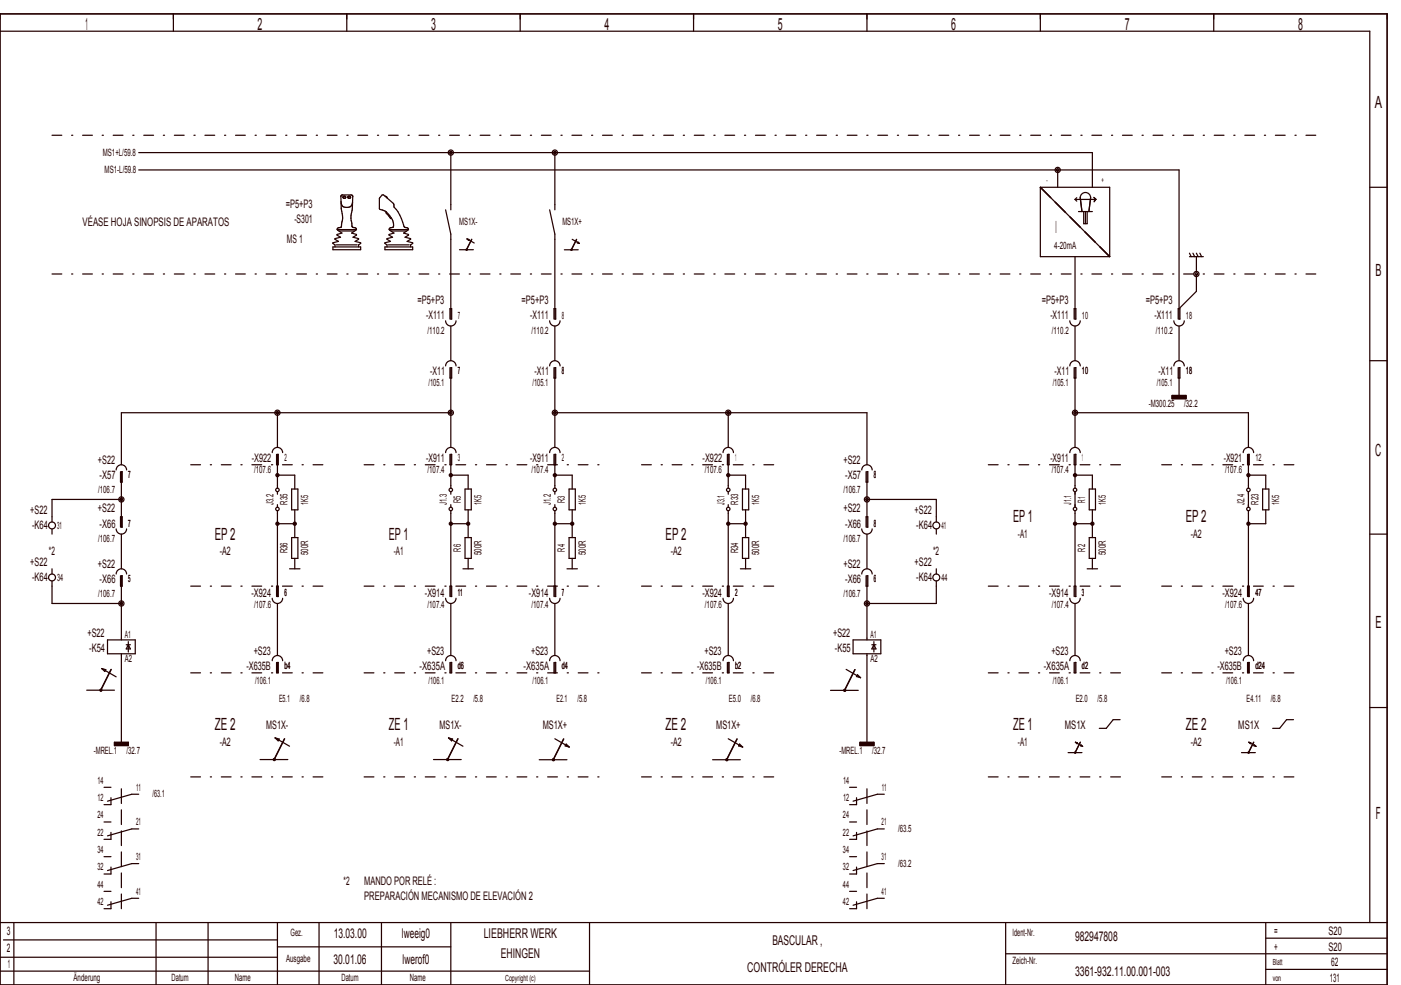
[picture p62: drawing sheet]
<svg xmlns="http://www.w3.org/2000/svg" width="404mm" height="284mm" viewBox="0 0 404 284" stroke-linecap="round" stroke-linejoin="round" font-family="sans-serif">
<defs><g id="words">
<g font-size="4.8" fill="#240000">
<text x="24.6" y="8.6">1</text>
<text x="74.3" y="8.6">2</text>
<text x="124.3" y="8.6">3</text>
<text x="174.3" y="8.6">4</text>
<text x="224.3" y="8.6">5</text>
<text x="274.3" y="8.6">6</text>
<text x="324.3" y="8.6">7</text>
<text x="374.3" y="8.6">8</text>
<text x="396.5" y="31.1">A</text>
<text x="304.4" y="67.1">I</text>
<text x="396.7" y="79.6">B</text>
<text x="396.6" y="131.6">C</text>
<text x="61.9" y="155.6">EP 2</text>
<text x="112.2" y="155.6">EP 1</text>
<text x="191.9" y="155.6">EP 2</text>
<text x="292.2" y="150.6">EP 1</text>
<text x="341.9" y="150.6">EP 2</text>
<text x="396.7" y="181.1">E</text>
<text x="61.9" y="210.6">ZE 2</text>
<text x="112.2" y="210.6">ZE 1</text>
<text x="191.9" y="210.6">ZE 2</text>
<text x="292.2" y="210.6">ZE 1</text>
<text x="341.9" y="210.6">ZE 2</text>
<text x="396.8" y="236.1">F</text>
</g>
<g font-size="3.9" fill="#240000">
<text x="96.2" y="270.3">13.03.00</text>
<text x="115.9" y="270.3">lweeig0</text>
<text x="139.5" y="270.3">LIEBHERR WERK</text>
<text x="222.7" y="272.3">BASCULAR ,</text>
<text x="310" y="271.3">982947808</text>
<text x="96.2" y="277.8">30.01.06</text>
<text x="116.1" y="277.8">lwerof0</text>
<text x="144.4" y="276.3">EHINGEN</text>
<text x="215.5" y="280.3">CONTRÓLER DERECHA</text>
<text x="310" y="281.3">3361­932.11.00.001­003</text>
</g>
<g font-size="3.4" fill="#240000">
<text x="23.8" y="65.1">VÉASE HOJA SINOPSIS DE APARATOS</text>
<text x="82.4" y="60.1">=P5+P3</text>
<text x="84.9" y="64.4">­S301</text>
<text x="82.7" y="70.1">MS 1</text>
<text x="120.4" y="87.7">=P5+P3</text>
<text x="150.4" y="87.7">=P5+P3</text>
<text x="300.4" y="87.7">=P5+P3</text>
<text x="330.4" y="87.7">=P5+P3</text>
<text x="122.9" y="92.1">­X111</text>
<text x="152.9" y="92.1">­X111</text>
<text x="302.9" y="92.1">­X111</text>
<text x="332.9" y="92.1">­X111</text>
<text x="124.1" y="108.1">­X11</text>
<text x="154.1" y="108.1">­X11</text>
<text x="304.1" y="108.1">­X11</text>
<text x="334.1" y="108.1">­X11</text>
<text x="28.2" y="133.7">+S22</text>
<text x="72.6" y="133.1">­X922</text>
<text x="122.9" y="133.1">­X911</text>
<text x="152.9" y="133.1">­X911</text>
<text x="202.6" y="133.1">­X922</text>
<text x="243.2" y="133.7">+S22</text>
<text x="302.9" y="133.1">­X911</text>
<text x="352.9" y="133.1">­X921</text>
<text x="28.7" y="138.1">­X57</text>
<text x="243.7" y="138.1">­X57</text>
<text x="8.7" y="148.2">+S22</text>
<text x="28.2" y="147.7">+S22</text>
<text x="243.2" y="147.7">+S22</text>
<text x="263.7" y="148.2">+S22</text>
<text x="9.2" y="152.6">­K64</text>
<text x="28.7" y="152.1">­X66</text>
<text x="243.7" y="152.1">­X66</text>
<text x="264.2" y="152.6">­K64</text>
<text x="293.5" y="155.1">­A1</text>
<text x="343.4" y="155.1">­A2</text>
<text x="14.1" y="160.1">*2</text>
<text x="63.4" y="160.1">­A2</text>
<text x="113.5" y="160.1">­A1</text>
<text x="193.4" y="160.1">­A2</text>
<text x="269.1" y="160.1">*2</text>
<text x="8.7" y="163.2">+S22</text>
<text x="9.2" y="167.6">­K64</text>
<text x="28.2" y="163.7">+S22</text>
<text x="243.2" y="163.7">+S22</text>
<text x="263.7" y="163.2">+S22</text>
<text x="264.2" y="167.6">­K64</text>
<text x="28.7" y="168.1">­X66</text>
<text x="72.5" y="172.1">­X924</text>
<text x="122.5" y="172.1">­X914</text>
<text x="152.5" y="172.1">­X914</text>
<text x="202.5" y="172.1">­X924</text>
<text x="243.7" y="168.1">­X66</text>
<text x="302.5" y="172.1">­X914</text>
<text x="352.5" y="172.1">­X924</text>
<text x="25.2" y="183.7">+S22</text>
<text x="240.2" y="183.7">+S22</text>
<text x="25.7" y="188.1">­K54</text>
<text x="73.2" y="188.7">+S23</text>
<text x="123.2" y="188.7">+S23</text>
<text x="153.2" y="188.7">+S23</text>
<text x="203.2" y="188.7">+S23</text>
<text x="240.7" y="188.1">­K55</text>
<text x="303.2" y="188.7">+S23</text>
<text x="353.2" y="188.7">+S23</text>
<text x="71" y="193.1">­X635B</text>
<text x="121" y="193.1">­X635A</text>
<text x="151" y="193.1">­X635A</text>
<text x="201" y="193.1">­X635B</text>
<text x="301" y="193.1">­X635A</text>
<text x="351" y="193.1">­X635B</text>
<text x="63.4" y="215.1">­A2</text>
<text x="76.8" y="210.1">MS1X­</text>
<text x="113.5" y="215.1">­A1</text>
<text x="126.8" y="210.1">MS1X­</text>
<text x="156.5" y="210.1">MS1X+</text>
<text x="193.4" y="215.1">­A2</text>
<text x="206.5" y="210.1">MS1X+</text>
<text x="293.5" y="215.1">­A1</text>
<text x="307.1" y="210.1">MS1X</text>
<text x="343.4" y="215.1">­A2</text>
<text x="357.1" y="210.1">MS1X</text>
<text x="99.1" y="255.1">*2</text>
<text x="105" y="255.1">MANDO POR RELÉ :</text>
<text x="105" y="259.4">PREPARACIÓN MECANISMO DE ELEVACIÓN 2</text>
<text x="2" y="269.6">3</text>
<text x="367.5" y="269.6">=</text>
<text x="383.1" y="269.6">S20</text>
<text x="2" y="274.6">2</text>
<text x="367.5" y="274.1">+</text>
<text x="383.1" y="274.1">S20</text>
<text x="2.2" y="279.1">1</text>
<text x="383.9" y="278.6">62</text>
<text x="383.5" y="283.1">131</text>
</g>
<g font-size="2.9" fill="#240000">
<text x="29.7" y="44.9">MS1+L/59.8</text>
<text x="30.2" y="49.9">MS1­L/59.8</text>
<text x="132.4" y="64.9">MS1X­</text>
<text x="162.2" y="64.9">MS1X+</text>
<text x="304" y="71.9">4­20mA</text>
<text x="132" y="91.9">7</text>
<text x="162" y="91.9">8</text>
<text x="312" y="91.9">10</text>
<text x="342" y="91.9">18</text>
<text x="123.3" y="96.3">/110.2</text>
<text x="153.3" y="96.3">/110.2</text>
<text x="303.3" y="96.3">/110.2</text>
<text x="333.3" y="96.3">/110.2</text>
<text x="132" y="107.9">7</text>
<text x="162" y="107.9">8</text>
<text x="312" y="107.9">10</text>
<text x="342" y="107.9">18</text>
<text x="123.6" y="111.4">/105.1</text>
<text x="153.6" y="111.4">/105.1</text>
<text x="303.6" y="111.4">/105.1</text>
<text x="333.6" y="111.4">/105.1</text>
<text x="331.3" y="117.4">­M300.25</text>
<text x="341.5" y="117.4">/32.2</text>
<text x="37" y="137.9">7</text>
<text x="73.3" y="136.4">/107.6</text>
<text x="82" y="132.9">2</text>
<text x="123.3" y="136.4">/107.4</text>
<text x="132" y="132.9">3</text>
<text x="153.3" y="136.4">/107.4</text>
<text x="162" y="132.9">2</text>
<text x="203.3" y="136.4">/107.6</text>
<text x="212" y="132.9">1</text>
<text x="252" y="137.9">8</text>
<text x="303.3" y="136.4">/107.4</text>
<text x="312" y="132.9">1</text>
<text x="353.3" y="136.4">/107.6</text>
<text x="362" y="132.9">12</text>
<text x="28.3" y="142.3">/106.7</text>
<text x="243.3" y="142.3">/106.7</text>
<text x="78.9" y="145.6" transform="rotate(-90 78.9 145.6)">J3.2</text>
<text x="82.9" y="145.5" transform="rotate(-90 82.9 145.5)">R35</text>
<text x="88.9" y="145.5" transform="rotate(-90 88.9 145.5)">1K5</text>
<text x="128.9" y="145.6" transform="rotate(-90 128.9 145.6)">J1.3</text>
<text x="132.9" y="145" transform="rotate(-90 132.9 145)">R5</text>
<text x="138.9" y="145.5" transform="rotate(-90 138.9 145.5)">1K5</text>
<text x="158.9" y="145.6" transform="rotate(-90 158.9 145.6)">J1.2</text>
<text x="162.9" y="145" transform="rotate(-90 162.9 145)">R3</text>
<text x="168.9" y="145.5" transform="rotate(-90 168.9 145.5)">1K5</text>
<text x="208.9" y="145.5" transform="rotate(-90 208.9 145.5)">J3.1</text>
<text x="212.9" y="145.5" transform="rotate(-90 212.9 145.5)">R33</text>
<text x="218.9" y="145.5" transform="rotate(-90 218.9 145.5)">1K5</text>
<text x="308.9" y="145.5" transform="rotate(-90 308.9 145.5)">J1.1</text>
<text x="312.9" y="144.9" transform="rotate(-90 312.9 144.9)">R1</text>
<text x="318.9" y="145.5" transform="rotate(-90 318.9 145.5)">1K5</text>
<text x="358.9" y="145.6" transform="rotate(-90 358.9 145.6)">J2.4</text>
<text x="362.9" y="145.5" transform="rotate(-90 362.9 145.5)">R23</text>
<text x="368.9" y="145.5" transform="rotate(-90 368.9 145.5)">1K5</text>
<text x="16.5" y="152.4">31</text>
<text x="37" y="151.9">7</text>
<text x="252" y="151.9">8</text>
<text x="271.5" y="152.4">41</text>
<text x="28.3" y="156.3">/106.7</text>
<text x="82.9" y="159.5" transform="rotate(-90 82.9 159.5)">R36</text>
<text x="88.9" y="160.1" transform="rotate(-90 88.9 160.1)">500R</text>
<text x="132.9" y="159" transform="rotate(-90 132.9 159)">R6</text>
<text x="138.9" y="160.1" transform="rotate(-90 138.9 160.1)">500R</text>
<text x="162.9" y="159" transform="rotate(-90 162.9 159)">R4</text>
<text x="168.9" y="160.1" transform="rotate(-90 168.9 160.1)">500R</text>
<text x="212.9" y="159.5" transform="rotate(-90 212.9 159.5)">R34</text>
<text x="218.9" y="160.1" transform="rotate(-90 218.9 160.1)">500R</text>
<text x="243.3" y="156.3">/106.7</text>
<text x="312.9" y="159" transform="rotate(-90 312.9 159)">R2</text>
<text x="318.9" y="160.1" transform="rotate(-90 318.9 160.1)">500R</text>
<text x="16.5" y="167.4">34</text>
<text x="37" y="167.9">5</text>
<text x="252" y="167.9">6</text>
<text x="271.5" y="167.4">44</text>
<text x="28.3" y="172.3">/106.7</text>
<text x="82" y="171.9">6</text>
<text x="132" y="171.9">11</text>
<text x="162" y="171.9">7</text>
<text x="212" y="171.9">2</text>
<text x="243.3" y="172.3">/106.7</text>
<text x="312" y="171.9">3</text>
<text x="362" y="171.9">47</text>
<text x="73.3" y="175.4">/107.6</text>
<text x="123.3" y="175.4">/107.4</text>
<text x="153.3" y="175.4">/107.4</text>
<text x="203.3" y="175.4">/107.6</text>
<text x="303.3" y="175.4">/107.4</text>
<text x="353.3" y="175.4">/107.6</text>
<text x="36" y="184">A1</text>
<text x="251" y="184">A1</text>
<text x="36" y="190.8">A2</text>
<text x="251" y="190.8">A2</text>
<text x="73.6" y="197.3">/106.1</text>
<text x="82" y="192.9">b4</text>
<text x="123.6" y="197.3">/106.1</text>
<text x="132" y="192.9">d6</text>
<text x="153.6" y="197.3">/106.1</text>
<text x="162" y="192.9">d4</text>
<text x="203.6" y="197.3">/106.1</text>
<text x="212" y="192.9">b2</text>
<text x="303.6" y="197.3">/106.1</text>
<text x="312" y="192.9">d2</text>
<text x="353.6" y="197.3">/106.1</text>
<text x="362" y="192.9">d24</text>
<text x="80.5" y="202.4">E5.1</text>
<text x="86.5" y="202.4">/6.8</text>
<text x="130.2" y="202.4">E2.2</text>
<text x="136.5" y="202.4">/5.8</text>
<text x="160.5" y="202.4">E2.1</text>
<text x="166.5" y="202.4">/5.8</text>
<text x="210.2" y="202.4">E5.0</text>
<text x="216.5" y="202.4">/6.8</text>
<text x="310.2" y="202.4">E2.0</text>
<text x="316.5" y="202.4">/5.8</text>
<text x="359.5" y="202.4">E4.11</text>
<text x="366.5" y="202.4">/6.8</text>
<text x="27.1" y="217.4">­MREL.1</text>
<text x="36.5" y="217.4">/32.7</text>
<text x="242.1" y="217.4">­MREL.1</text>
<text x="251.5" y="217.4">/32.7</text>
<text x="28.1" y="226">14</text>
<text x="39.3" y="228">11</text>
<text x="243.1" y="226">14</text>
<text x="254.3" y="228">11</text>
<text x="28.1" y="231">12</text>
<text x="44" y="229.9">/63.1</text>
<text x="243.1" y="231">12</text>
<text x="28.1" y="236">24</text>
<text x="39.2" y="238">21</text>
<text x="243.1" y="236">24</text>
<text x="254.2" y="238">21</text>
<text x="259" y="239.9">/63.5</text>
<text x="28.1" y="241">22</text>
<text x="28.1" y="246">34</text>
<text x="243.1" y="241">22</text>
<text x="243.1" y="246">34</text>
<text x="28.1" y="251">32</text>
<text x="39.2" y="248">31</text>
<text x="243.1" y="251">32</text>
<text x="254.2" y="248">31</text>
<text x="259" y="249.9">/63.2</text>
<text x="28.1" y="256">44</text>
<text x="39.2" y="258">41</text>
<text x="243.1" y="256">44</text>
<text x="254.2" y="258">41</text>
<text x="28.1" y="261">42</text>
<text x="243.1" y="261">42</text>
<text x="83.8" y="269.9">Gez.</text>
<text x="292" y="269.9">Ident­Nr.</text>
<text x="82.5" y="277.4">Ausgabe</text>
<text x="292" y="277.9">Zeich­Nr.</text>
<text x="21.2" y="282.9">Änderung</text>
<text x="49.5" y="282.9">Datum</text>
<text x="67.7" y="282.9">Name</text>
<text x="98.5" y="282.9">Datum</text>
<text x="118.2" y="282.9">Name</text>
</g>
<g font-size="2.4" fill="#240000">
<text x="301.8" y="52.8">­</text>
<text x="317.6" y="52.8">+</text>
<text x="367" y="278.3">Blatt</text>
<text x="145.7" y="282.8">Copyright (c)</text>
<text x="367" y="282.8">von</text>
</g>
</g></defs>
<g fill="none" stroke="#240000" stroke-width=".35">
<path d="M0 4h400v280h-400zM0 9h395v257M50 4v5M100 4v5M150 4v5M200 4v5M250 4v5M300 4v5M350 4v5M40 49h300v43h.3v-3h-.5v3M40 44h275v10M98.3 58.1a1.66 1.66 0 0 0 1.6 1.7 1.66 1.66 0 0 0 1.8-1.5"/>
<path d="M98.4 56.3l2.8-.1 .5 .2-.1 3.6a9.1 9.1 0 0 0 .1 5.5l.9 .3 .2 .4h-5.6l.2-.4 .8-.2a8.3 8.3 0 0 0 .2-5.6zM99 57.1h.1M99.5 56.6l-.5 .1v.4M99.5 56.6h.1M99.5 56.6l.1 .4-.5 .1M100.3 56.8a.38 .38 0 0 0 .4 .4 .38 .38 0 0 0 .4-.4M100.4 56.7h.6M100.4 56.7l-.1 .1M101 56.7l.1 .1M111 56.6l.6 .5M130 44v16.5M160 44v16.5"/>
<path d="M300 54v20h20M300 54h20v20M300 54l20 20M305 49v5M310 57.5h6M315.4 56.9l.6 .5M316 57.5l-.2 .1M316 57.5l-.5 .7M395 54h5M96 71.2h8v.8h-8zM97 70.6h6M97.4 66.2v.2l1.2 .8-1.4 .4v.2l1 .6-1.6 .4v.2l1 .6-1.6 .4 .6 .6v.6"/>
<path d="M97.8 66.6h4.4M102.6 66.2v.2l-1.2 .8 1.4 .4v.2l-1 .6 1.6 .4v.2l-1 .6 1.6 .4-.6 .6v.6M111 71.2h8v.8h-8zM111.5 61.2l-.2 .2 1.3 1.6 .2-.1M112 70.6h6M112.4 66.2v.2l1.2 .8-1.4 .4v.2l1 .6-1.6 .4v.2l1 .6-1.6 .4 .6 .6v.6M112.8 66.6h4.4M113.5 64.9a5.6 5.6 0 0 0-4.1-4.7v-3l.8-1h.4l2.8 2.4 .2 1a16.6 16.6 0 0 1 3.1 5.9l.9 .3 .2 .4h-5.6l.4-.5a.68 .68 0 0 0 .9-.8M117.6 66.2v.2l-1.2 .8 1.4 .4v.2l-1 .6 1.6 .4v.2l-1 .6 1.6 .4-.6 .6v.6M128.5 60.5l1.5 7v24.5h.2v-3h-.4v3M132.5 72h4M134.7 68.9l.6 .2-.2 .2z"/>
<path d="M134.7 68.9l2 1.2M136 69l-1.5 3 1.5-3M158.5 60.5l1.5 7v24.5h.3v-3h-.6v3M162.7 72h4M165 69l2.1 1.2M166.2 69l-1.5 3M166.3 69l-1.5 3M166.6 69.8l.5 .4-.6-.2zM310 74v18h.2v-3h-.5v3M311 61h4M312 61l-.5-4a1.5 1.5 0 0 1 1.5-1.5 1.5 1.5 0 0 1 1.5 1.5l-.5 4M312.5 61v3.5h1v-3.5"/>
<path d="M313 61v3.5M343 74h4M343 73l.5 1M344 73l.5 1M345 73l.5 1M345 79v5l-5 5M346 73l.5 1M128.5 92.5a1.5 1.5 0 0 0 1.5 1.5 1.5 1.5 0 0 0 1.5-1.5M130 94v10M158.5 92.5a1.5 1.5 0 0 0 1.5 1.5 1.5 1.5 0 0 0 1.5-1.5M160 94v10M308.5 92.5a1.5 1.5 0 0 0 1.5 1.5 1.5 1.5 0 0 0 1.5-1.5"/>
<path d="M310 94v10M338.5 92.5a1.5 1.5 0 0 0 1.5 1.5 1.5 1.5 0 0 0 1.5-1.5M340 94v10M80 119v10M128.5 105.5a1.5 1.5 0 0 1 1.5-1.5 1.5 1.5 0 0 1 1.5 1.5M129.8 106v3h.4v-3h-.2v23M130 119h-95v15M158.5 105.5a1.5 1.5 0 0 1 1.5-1.5 1.5 1.5 0 0 1 1.5 1.5M159.7 106v3h.6v-3h-.3v23M160 119h90v15M210 119v10M308.5 105.5a1.5 1.5 0 0 1 1.5-1.5 1.5 1.5 0 0 1 1.5 1.5"/>
<path d="M309.7 106v3h.5v-3h-.2v23M310 119h50v10M338 114h4v1h-4zM338 114.9h4M338 114.8h4M338 114.7h4M338 114.6h4M338 114.5h4M338 114.4h4M338 114.3h4M338 114.2h4M338 114.1h4"/>
<path d="M338.5 105.5a1.5 1.5 0 0 1 1.5-1.5 1.5 1.5 0 0 1 1.5 1.5M339.8 106v3h.5v-3h-.3v8M395 104h5M33.5 135.5a1.5 1.5 0 0 1 1.5-1.5 1.5 1.5 0 0 1 1.5 1.5M34.7 136v3h.6v-3h-.3v16h.3v-3h-.6v3M78.5 130.5a1.5 1.5 0 0 1 1.5-1.5 1.5 1.5 0 0 1 1.5 1.5M79.8 131v3h.4v-3h-.2v9.8M80 137h5v4M128.5 130.5a1.5 1.5 0 0 1 1.5-1.5 1.5 1.5 0 0 1 1.5 1.5M129.8 131v3h.4v-3h-.2v9.8M130 137h5v4M158.5 130.5a1.5 1.5 0 0 1 1.5-1.5 1.5 1.5 0 0 1 1.5 1.5"/>
<path d="M159.7 131v3h.6v-3h-.3v9.8M160 137h5v4M208.5 130.5a1.5 1.5 0 0 1 1.5-1.5 1.5 1.5 0 0 1 1.5 1.5M209.7 131v3h.6v-3h-.3v9.8M210 137h5v4M248.5 135.5a1.5 1.5 0 0 1 1.5-1.5 1.5 1.5 0 0 1 1.5 1.5M249.8 136v3h.5v-3h-.3v16h.3v-3h-.5v3M308.5 130.5a1.5 1.5 0 0 1 1.5-1.5 1.5 1.5 0 0 1 1.5 1.5M309.7 131v3h.5v-3h-.2v9.8M310 137h5v4M358.5 130.5a1.5 1.5 0 0 1 1.5-1.5 1.5 1.5 0 0 1 1.5 1.5M359.8 131v3h.4v-3h-.2v9.8"/>
<path d="M360 137h5v4M15 152.5v1.5M33.5 152.5a1.5 1.5 0 0 0 1.5 1.5 1.5 1.5 0 0 0 1.5-1.5M35 154v10M35 144h-20v6.5M80 147.3v24.7h.2v-3h-.4v3M80 141.8v.7M80 145.5v.8M80 151h5M84.1 155h1.8v6h-1.8zM84.1 141h1.8v6h-1.8zM85 147v8"/>
<path d="M130 141.8v.7M130 145.5v.8M130 147.3v24.7h.2v-3h-.4v3M130 151h5M134.1 141h1.8v6h-1.8zM134.1 155h1.8v6h-1.8zM135 147v8M160 141.8v.7M160 145.5v.8M160 147.3v24.7h.3v-3h-.6v3M160 151h5M164.1 155h1.8v6h-1.8z"/>
<path d="M164.1 141h1.8v6h-1.8zM165 147v8M210 147.3v24.7h.3v-3h-.6v3M210 141.8v.7M210 145.5v.8M210 151h5M214.1 155h1.8v6h-1.8zM214.1 141h1.8v6h-1.8zM215 147v8M248.5 152.5a1.5 1.5 0 0 0 1.5 1.5 1.5 1.5 0 0 0 1.5-1.5M250 154v10M250 144h20v6.5"/>
<path d="M270 152.5v1.5M310 147.3v24.7h.2v-3h-.5v3M310 141.8v4.5M310 151h5M314.1 155h1.8v6h-1.8zM314.1 141h1.8v6h-1.8zM315 147v8M360 147.3v24.7h.2v-3h-.4v3M360 141.8v4.5M364.1 141h1.8v6h-1.8zM365 147v4h-5M395 154h5"/>
<path d="M15 164v1.5M15 167.5v6.5h20M33.5 165.5a1.5 1.5 0 0 1 1.5-1.5 1.5 1.5 0 0 1 1.5 1.5M34.7 166v3h.6v-3h-.3v18.5M78.5 172.5a1.5 1.5 0 0 0 1.5 1.5 1.5 1.5 0 0 0 1.5-1.5M80 174v15M83.5 164h3M85 161v3M128.5 172.5a1.5 1.5 0 0 0 1.5 1.5 1.5 1.5 0 0 0 1.5-1.5M130 174v15M133.5 164h3M135 161v3"/>
<path d="M158.5 172.5a1.5 1.5 0 0 0 1.5 1.5 1.5 1.5 0 0 0 1.5-1.5M160 174v15M163.5 164h3M165 161v3M208.5 172.5a1.5 1.5 0 0 0 1.5 1.5 1.5 1.5 0 0 0 1.5-1.5M210 174v15M213.5 164h3M215 161v3M248.5 165.5a1.5 1.5 0 0 1 1.5-1.5 1.5 1.5 0 0 1 1.5 1.5M249.8 166v3h.5v-3h-.3v18.5M270 164v1.5M270 167.5v6.5h-20"/>
<path d="M308.5 172.5a1.5 1.5 0 0 0 1.5 1.5 1.5 1.5 0 0 0 1.5-1.5M310 174v15M313.5 164h3M315 161v3M358.5 172.5a1.5 1.5 0 0 0 1.5 1.5 1.5 1.5 0 0 0 1.5-1.5M360 174v15M25 199h8M29.3 192.8l1.2 .3-.3 .5zM29.3 192.8l4.2 2.4M31 184.5h8v4h-8zM32 193l-3 6M32.1 193l-3 6"/>
<path d="M35 188.5v25.5M36.4 185.9h1.2M37 185.9l.6 1.2h-1.2zM37 185v3M78.5 190.5a1.5 1.5 0 0 1 1.5-1.5 1.5 1.5 0 0 1 1.5 1.5M79.8 191v3h.4v-3h-.2v3M128.5 190.5a1.5 1.5 0 0 1 1.5-1.5 1.5 1.5 0 0 1 1.5 1.5M129.8 191v3h.4v-3h-.2v3M158.5 190.5a1.5 1.5 0 0 1 1.5-1.5 1.5 1.5 0 0 1 1.5 1.5M159.7 191v3h.6v-3h-.3v3M208.5 190.5a1.5 1.5 0 0 1 1.5-1.5 1.5 1.5 0 0 1 1.5 1.5M209.7 191v3h.6v-3h-.3v3"/>
<path d="M239.5 199.1h8M244 193l4.2 2.4M246 184.5h8v4h-8zM246.5 193.1l-3 6M246.6 193.1l-3 6M247.3 194.5l.9 .9-1.2-.3zM250 188.5v25.5M251.4 185.9h1.2M252 185v3M252 185.9l.6 1.2h-1.2zM308.5 190.5a1.5 1.5 0 0 1 1.5-1.5 1.5 1.5 0 0 1 1.5 1.5M309.7 191v3h.5v-3h-.2v3"/>
<path d="M358.5 190.5a1.5 1.5 0 0 1 1.5-1.5 1.5 1.5 0 0 1 1.5 1.5M359.8 191v3h.4v-3h-.2v3M33 214h4v1h-4zM33 214.9h4M33 214.8h4M33 214.7h4M33 214.6h4M33 214.5h4M33 214.4h4M33 214.3h4M33 214.2h4M33 214.1h4"/>
<path d="M75 219h8M79.3 212.8l4.2 2.4M79.3 212.8l1.2 .3-.3 .5zM82 213l-3 6M82.1 213l-3 6M125 219h8M129.3 212.8l4.2 2.4M129.3 212.8l1.2 .3-.3 .5zM132 213l-3 6M132.1 213l-3 6M155.5 219.1h8M160 213l4.2 2.4"/>
<path d="M162.5 213.1l-3 6M162.6 213.1l-3 6M163.3 214.5l.9 .9-1.2-.3zM205.5 219.1h8M210 213l4.2 2.4M212.5 213.1l-3 6M212.6 213.1l-3 6M213.3 214.5l.9 .9-1.2-.3zM248 214h4v1h-4zM248 214.9h4M248 214.8h4M248 214.7h4"/>
<path d="M248 214.6h4M248 214.5h4M248 214.4h4M248 214.3h4M248 214.2h4M248 214.1h4M308 217h4M310.1 214l2.1 1.2M310.1 214l.6 .2-.1 .2zM311.5 214l-1.5 3M311.6 214l-1.5 3M311.7 214.8l.5 .4-.6-.2z"/>
<path d="M323 207.5h-2l-2 2.5h-2M358 217h4M360.1 214l2.1 1.2M360.1 214l.6 .2-.1 .2zM361.5 214l-1.5 3 1.5-3M361.7 214.8l.5 .4-.6-.2zM373 207.5h-2l-2 2.5h-2M395 204h5M30 237h2M30 227h2M32 230v2h-2M40 239h-2l-7 2"/>
<path d="M40 229h-2l-7 2M245 237h2M245 227h2M247 230v2h-2M255 239h-2l-7 2M255 229h-2l-7 2M30 257h2M30 247h2M32 250v2h-2M32 240v2h-2M40 259h-2l-7 2M40 249h-2l-7 2"/>
<path d="M245 257h2M245 247h2M247 240v2h-2M247 250v2h-2M255 259h-2l-7 2M255 249h-2l-7 2M0 276h80M0 266h400M1 271h79M4 266v18M32 260v2h-2M45 266v18"/>
<path d="M60 266v18M80 266v18M80 273h50M92 266v18M110 266v18M130 266v18M170 266v18M247 260v2h-2M290 266v18M290 275h110M365 266v18M365 279.5h35"/>
<path d="M365 270.5h35M0 280h170"/>
<circle cx="130" cy="44" r=".75"/>
<circle cx="130" cy="44" r=".38"/>
<circle cx="160" cy="44" r=".75"/>
<circle cx="160" cy="44" r=".38"/>
<circle cx="305" cy="49" r=".75"/>
<circle cx="305" cy="49" r=".38"/>
<circle cx="134.5" cy="72" r=".1"/>
<circle cx="134.5" cy="72" r=".05"/>
<circle cx="134.6" cy="72" r=".15"/>
<circle cx="164.8" cy="72" r=".1"/>
<circle cx="164.8" cy="72" r=".05"/>
<circle cx="164.8" cy="72" r=".15"/>
<circle cx="345" cy="79" r=".75"/>
<circle cx="345" cy="79" r=".38"/>
<circle cx="80" cy="119" r=".75"/>
<circle cx="80" cy="119" r=".38"/>
<circle cx="130" cy="119" r=".75"/>
<circle cx="130" cy="119" r=".38"/>
<circle cx="160" cy="119" r=".38"/>
<circle cx="160" cy="119" r=".75"/>
<circle cx="210" cy="119" r=".75"/>
<circle cx="210" cy="119" r=".38"/>
<circle cx="310" cy="119" r=".75"/>
<circle cx="310" cy="119" r=".38"/>
<circle cx="80" cy="137" r=".45"/>
<circle cx="80" cy="137" r=".22"/>
<circle cx="130" cy="137" r=".45"/>
<circle cx="130" cy="137" r=".22"/>
<circle cx="160" cy="137" r=".45"/>
<circle cx="160" cy="137" r=".22"/>
<circle cx="210" cy="137" r=".45"/>
<circle cx="210" cy="137" r=".22"/>
<circle cx="310" cy="137" r=".45"/>
<circle cx="310" cy="137" r=".22"/>
<circle cx="360" cy="137" r=".45"/>
<circle cx="360" cy="137" r=".23"/>
<circle cx="15" cy="151.5" r="1"/>
<circle cx="35" cy="144" r=".75"/>
<circle cx="35" cy="144" r=".38"/>
<circle cx="80" cy="151" r=".45"/>
<circle cx="80" cy="141.3" r=".5"/>
<circle cx="80" cy="146.8" r=".5"/>
<circle cx="80" cy="151" r=".22"/>
<circle cx="85" cy="151" r=".45"/>
<circle cx="85" cy="151" r=".23"/>
<circle cx="130" cy="151" r=".45"/>
<circle cx="130" cy="141.3" r=".5"/>
<circle cx="130" cy="146.8" r=".5"/>
<circle cx="130" cy="151" r=".23"/>
<circle cx="135" cy="151" r=".45"/>
<circle cx="135" cy="151" r=".23"/>
<circle cx="160" cy="141.3" r=".5"/>
<circle cx="160" cy="146.8" r=".5"/>
<circle cx="160" cy="151" r=".45"/>
<circle cx="160" cy="151" r=".23"/>
<circle cx="165" cy="151" r=".45"/>
<circle cx="165" cy="151" r=".23"/>
<circle cx="210" cy="141.3" r=".5"/>
<circle cx="210" cy="146.8" r=".5"/>
<circle cx="210" cy="151" r=".45"/>
<circle cx="210" cy="151" r=".23"/>
<circle cx="215" cy="151" r=".45"/>
<circle cx="215" cy="151" r=".23"/>
<circle cx="250" cy="144" r=".75"/>
<circle cx="250" cy="144" r=".38"/>
<circle cx="270" cy="151.5" r="1"/>
<circle cx="310" cy="151" r=".45"/>
<circle cx="310" cy="141.3" r=".5"/>
<circle cx="310" cy="146.8" r=".5"/>
<circle cx="310" cy="151" r=".23"/>
<circle cx="315" cy="151" r=".45"/>
<circle cx="315" cy="151" r=".23"/>
<circle cx="360" cy="151" r=".45"/>
<circle cx="360" cy="141.3" r=".5"/>
<circle cx="360" cy="146.8" r=".5"/>
<circle cx="360" cy="151" r=".23"/>
<circle cx="15" cy="166.5" r="1"/>
<circle cx="35" cy="174" r=".75"/>
<circle cx="35" cy="174" r=".38"/>
<circle cx="250" cy="174" r=".75"/>
<circle cx="250" cy="174" r=".38"/>
<circle cx="270" cy="166.5" r="1"/>
<circle cx="29.1" cy="199" r=".3"/>
<circle cx="29.1" cy="199" r=".2"/>
<circle cx="29.1" cy="199" r=".1"/>
<circle cx="243.6" cy="199.1" r=".3"/>
<circle cx="243.6" cy="199.1" r=".1"/>
<circle cx="243.6" cy="199.1" r=".2"/>
<circle cx="79.1" cy="219" r=".3"/>
<circle cx="79.1" cy="219" r=".1"/>
<circle cx="79.1" cy="219" r=".2"/>
<circle cx="129.1" cy="219" r=".3"/>
<circle cx="129.1" cy="219" r=".1"/>
<circle cx="129.1" cy="219" r=".2"/>
<circle cx="159.6" cy="219.1" r=".3"/>
<circle cx="159.6" cy="219.1" r=".2"/>
<circle cx="159.6" cy="219.1" r=".1"/>
<circle cx="209.6" cy="219.1" r=".3"/>
<circle cx="209.6" cy="219.1" r=".2"/>
<circle cx="209.6" cy="219.1" r=".1"/>
<circle cx="310" cy="217" r=".05"/>
<circle cx="310.1" cy="217" r=".15"/>
<circle cx="310.1" cy="217" r=".1"/>
<circle cx="360" cy="217" r=".1"/>
<circle cx="360.1" cy="217" r=".05"/>
<circle cx="360.1" cy="217" r=".15"/>
</g>
<path d="M300 54l20 20M310 57.5l.5-.5M310 57.5l.5 .5M315.5 57l.5 .5M315.5 58l.5-.5M345 78v-4M35 262v-36M250 262v-36" fill="none" stroke="#240000" stroke-width=".35" stroke-dasharray="4.2 1.8"/>
<g fill="none" stroke="#240000" stroke-width=".35" stroke-dasharray="2.8 2.8 .4 2.8">
<path d="M15 39h365M15 79h365M55 134h40M105 134h70M185 134h40M285 134h40M335 134h40M55 169h40M105 169h70M185 169h40M285 169h40M335 169h40"/>
<path d="M55 194h40M105 194h70M185 194h40M285 194h40M335 194h40M55 224h40M105 224h70M185 224h40M285 224h40M335 224h40"/>
</g>
<use href="#words"/>
</svg>
